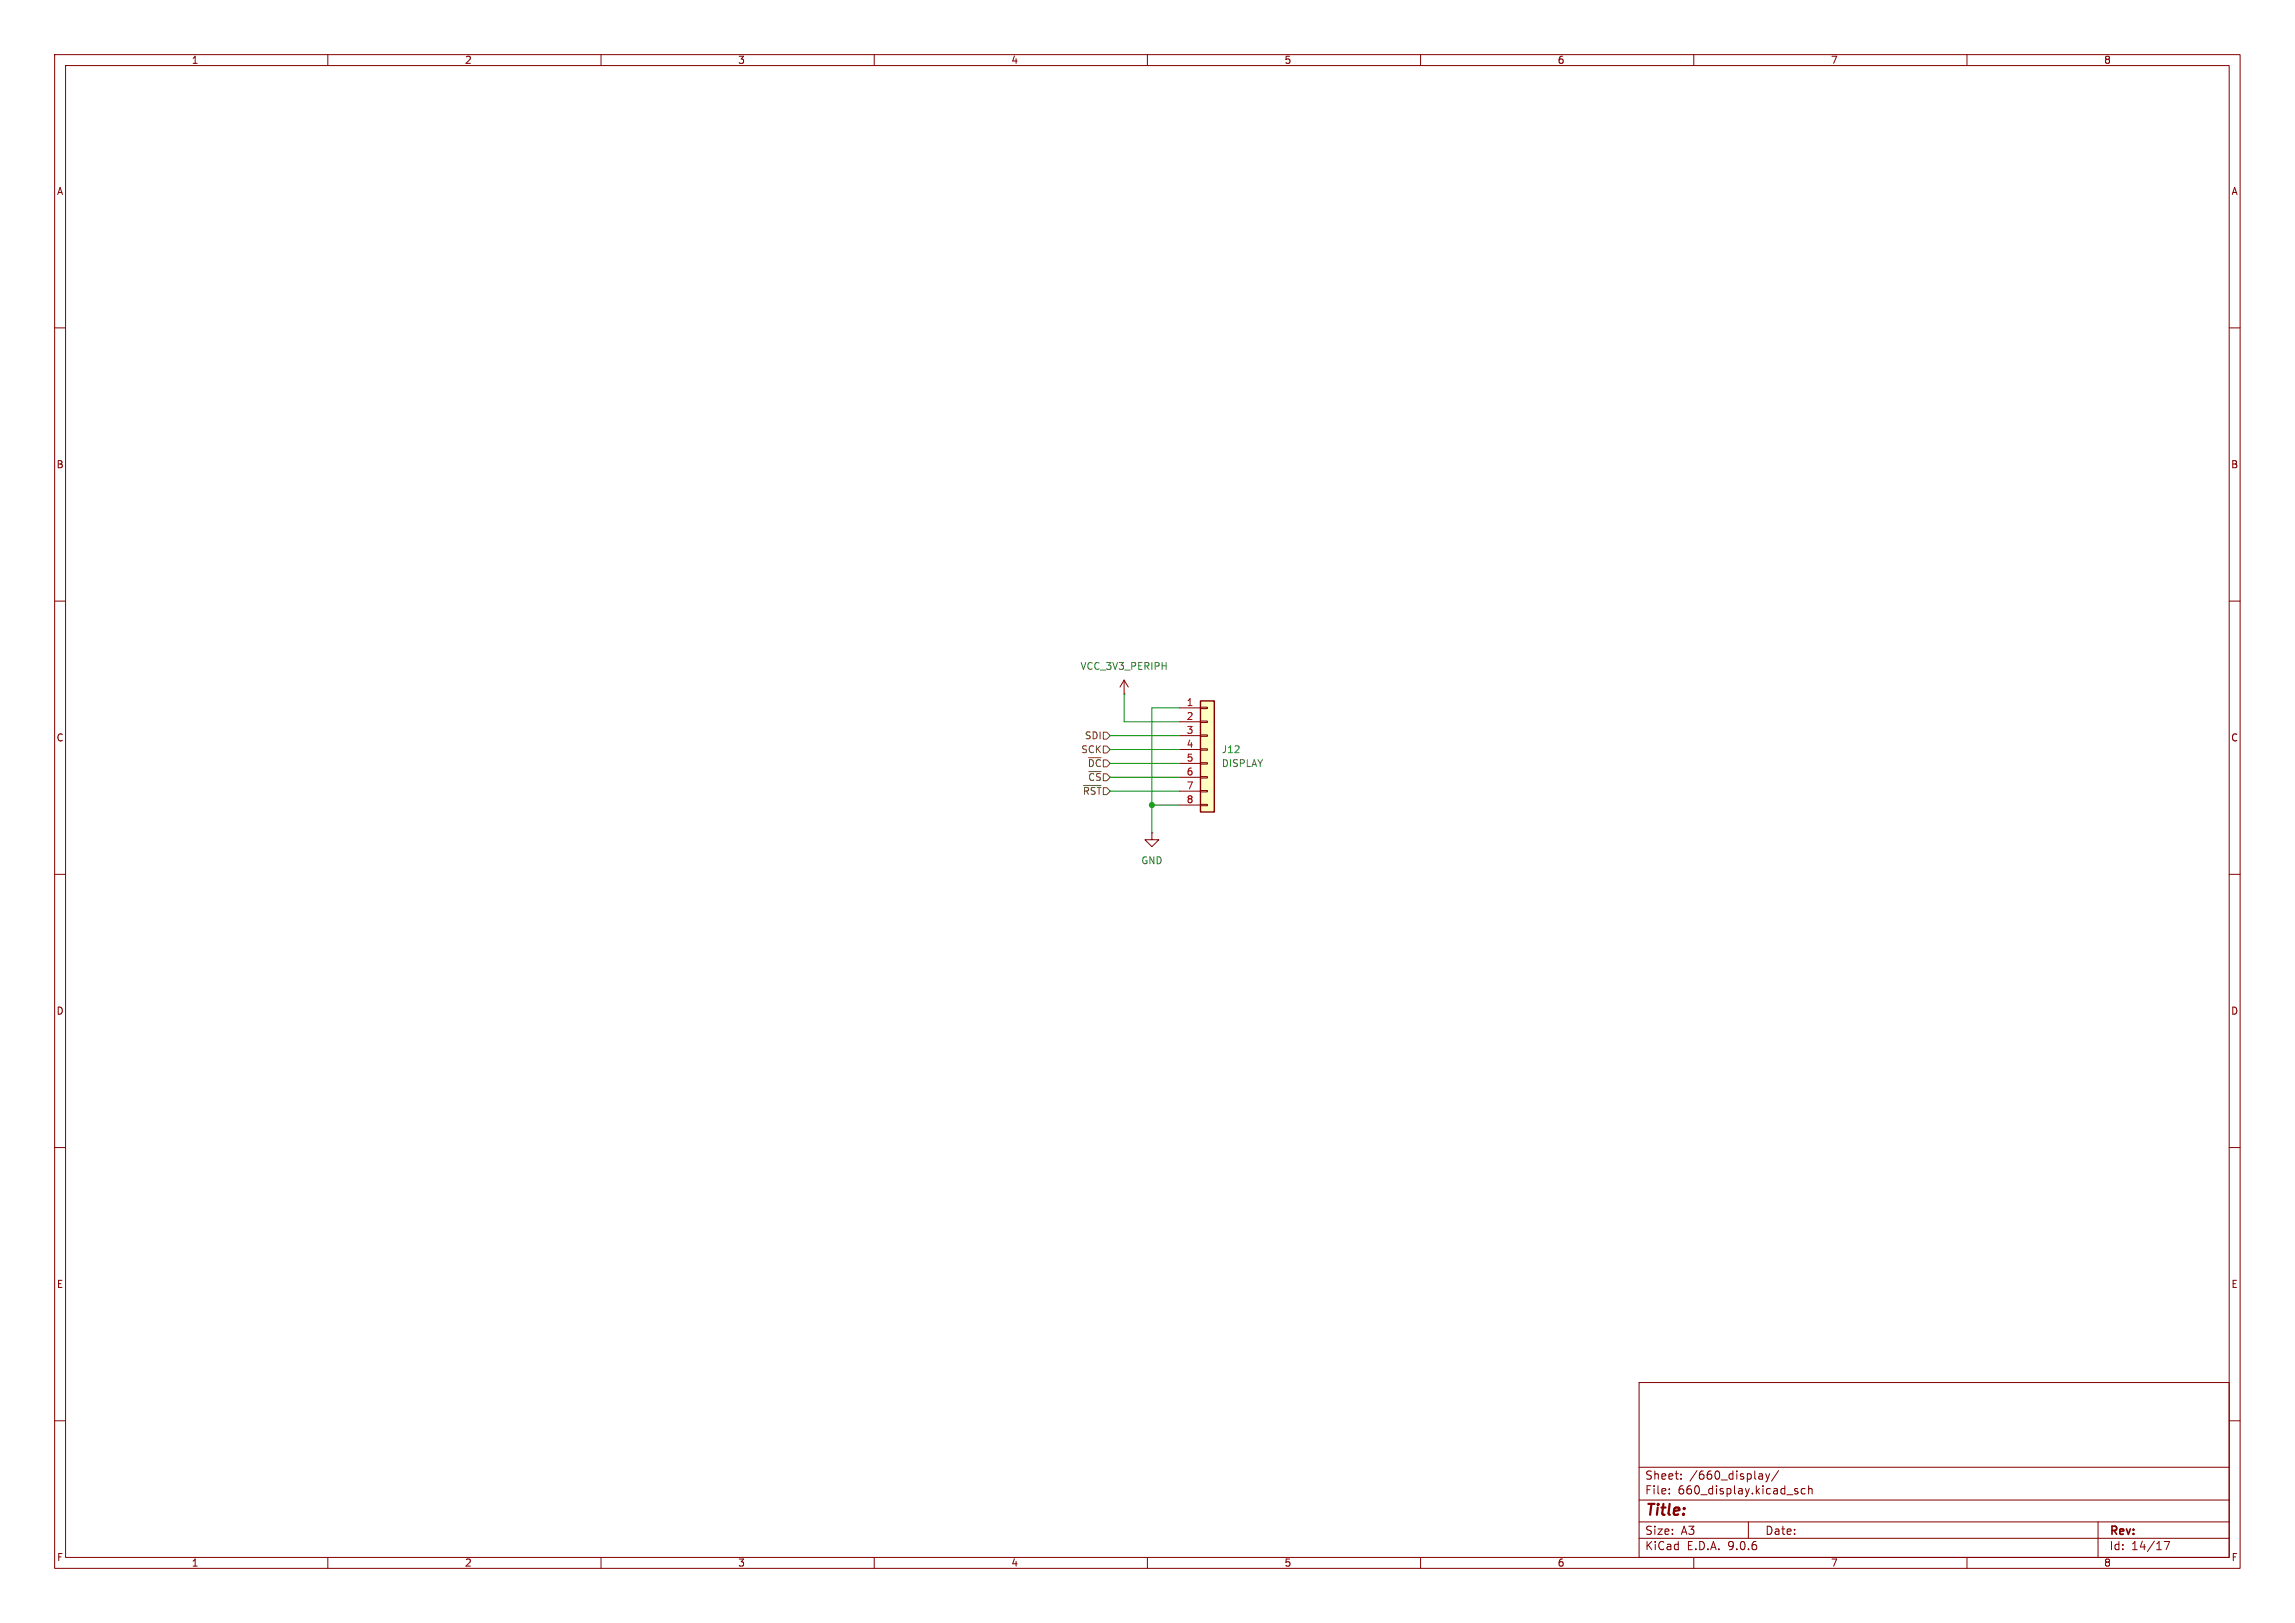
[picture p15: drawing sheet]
<svg xmlns="http://www.w3.org/2000/svg" width="297mm" height="210mm" viewBox="0 0 297 210" stroke-linecap="round" stroke-linejoin="round" font-family="sans-serif">
<defs><g id="words">
<text font-size="2" fill="#840000" x="212.8" y="196.5">Title:</text>
<g font-size="1.5" fill="#840000">
<text x="212.8" y="191.6">Sheet:</text>
<text x="218.6" y="191.6">/660_display/</text>
<text x="212.8" y="193.5">File:</text>
<text x="217.1" y="193.5">660_display.kicad_sch</text>
<text x="212.8" y="200.7">KiCad</text>
<text x="212.8" y="198.7">Size:</text>
<text x="217.5" y="198.7">A3</text>
<text x="218.3" y="200.7">E.D.A.</text>
<text x="223.7" y="200.7">9.0.6</text>
<text x="228.4" y="198.7">Date:</text>
<text x="272.9" y="198.9">Rev:</text>
<text x="272.9" y="200.7">Id:</text>
<text x="275.8" y="200.7">14/17</text>
</g>
<g font-size="1.3" fill="#840000">
<text x="24.7" y="8.4">1</text>
<text x="60.1" y="8.4">2</text>
<text x="95.5" y="8.4">3</text>
<text x="130.8" y="8.4">4</text>
<text x="166.2" y="8.4">5</text>
<text x="201.5" y="8.4">6</text>
<text x="236.9" y="8.4">7</text>
<text x="272.2" y="8.4">8</text>
<text x="7.3" y="25.4">A</text>
<text x="288.7" y="25.4">A</text>
<text x="7.2" y="60.7">B</text>
<text x="288.7" y="60.7">B</text>
<text x="7.2" y="96.1">C</text>
<text x="288.7" y="96.1">C</text>
<text x="7.2" y="131.4">D</text>
<text x="288.7" y="131.4">D</text>
<text x="7.3" y="166.8">E</text>
<text x="288.7" y="166.8">E</text>
<text x="7.3" y="202.1">F</text>
<text x="24.7" y="202.9">1</text>
<text x="60.1" y="202.9">2</text>
<text x="95.5" y="202.9">3</text>
<text x="130.8" y="202.9">4</text>
<text x="166.2" y="202.9">5</text>
<text x="201.5" y="202.9">6</text>
<text x="236.9" y="202.9">7</text>
<text x="272.2" y="202.9">8</text>
<text x="288.7" y="202.1">F</text>
</g>
<g font-size="1.3" fill="#006464">
<text x="139.8" y="86.8">VCC_3V3_PERIPH</text>
<text x="158.1" y="97.6">J12</text>
<text x="158.1" y="99.4">DISPLAY</text>
<text x="147.6" y="112">GND</text>
</g>
<g font-size="1.3" fill="#725600">
<text x="140.3" y="95.8">SDI</text>
<text x="139.9" y="97.6">SCK</text>
<text x="140.7" y="99.4">~{DC}</text>
<text x="140.8" y="101.2">~{CS}</text>
<text x="140.1" y="103">~{RST}</text>
</g>
<g font-size="1.3" fill="#a90000">
<text x="153.5" y="91.4">1</text>
<text x="153.5" y="93.2">2</text>
<text x="153.5" y="95">3</text>
<text x="153.5" y="96.8">4</text>
<text x="153.5" y="98.6">5</text>
<text x="153.5" y="100.4">6</text>
<text x="153.5" y="102.2">7</text>
<text x="153.5" y="104">8</text>
</g>
</g></defs>
<g fill="none" stroke="#840000" stroke-width=".13">
<path d="M7.1 7.1h282.8v195.8h-282.8zM8.5 8.5h280v193h-280zM42.4 7.1v1.4M77.8 7.1v1.4M113.1 7.1v1.4M148.5 7.1v1.4M183.8 7.1v1.4M219.2 7.1v1.4M254.6 7.1v1.4M7.1 42.4h1.4M288.5 42.4h1.4M7.1 77.8h1.4"/>
<path d="M288.5 77.8h1.4M7.1 113.1h1.4M149.1 107.8v.9h.9l-.9 .9-.9-.9h.9M149.1 107.8h.1M288.5 113.1h1.4M7.1 148.5h1.4M288.5 148.5h1.4M212.1 178.9h76.4v22.6h-76.4zM7.1 183.8h1.4M212.1 199h76.4M212.1 196.9h76.4M212.1 194.1h76.4"/>
<path d="M212.1 189.9h76.4M216 193.2v.1M216 192.7v.1M217.5 191.3v.1M217.5 190.7v.1M226.3 196.9v2.1M227.7 190.7h.2l.2 .1v.6M228.1 191.4h-.4M228.1 190.9l-.4 .1M228.5 190.7l.3 .7M228.8 191.4l-.3 .4M229 190.7l-.2 .7"/>
<path d="M230.2 190.3l-.9 1.4M232.4 193h.2l.1 .2-.2 .1h-.2M232.4 192.6l.2 .1M233.6 192.7l-.3-.1-.2 .2v.3l.1 .2h.4M234.1 192.7l.1-.1 .3 .1v.6M234.1 192.2v1.1M271.5 196.9v4.6M280.1 199.5h.7l-.5 1M288.5 183.8h1.4M42.4 201.5v1.4M77.8 201.5v1.4M113.1 201.5v1.4"/>
<path d="M148.5 201.5v1.4M183.8 201.5v1.4M219.2 201.5v1.4M254.6 201.5v1.4"/>
</g>
<path d="M155.4 90.7h1.8v14.4h-1.8z" fill="#ffffc2"/>
<path d="M155.4 90.7h1.8v14.4h-1.8z" fill="none" stroke="#840000" stroke-width=".18"/>
<g fill="none" stroke="#840000" stroke-width=".13">
<path d="M145.5 89.8h.1M145.5 88l-.6 .9M145.5 88l.5 .9M145.5 88v1.8M152.7 91.6h2.7M152.7 93.4h2.7M152.7 95.2h2.7M152.7 97h2.7M152.7 98.8h2.7M155.4 91.5h.9v.2h-.9zM155.4 93.3h.9v.2h-.9zM155.4 95.1h.9v.2h-.9z"/>
<path d="M155.4 96.9h.9v.2h-.9zM155.4 98.7h.9v.2h-.9zM152.7 100.6h2.7M152.7 102.4h2.7M152.7 104.2h2.7M155.4 100.5h.9v.2h-.9zM155.4 102.3h.9v.2h-.9zM155.4 104.1h.9v.2h-.9z"/>
</g>
<path d="M142.8 96.5h.4l.5 .5-.5 .4h-.4zM142.8 94.7h.4l.5 .5-.5 .4h-.4zM140.2 101.6h2.3" fill="none" stroke="#725600" stroke-width=".13"/>
<path d="M143.7 95.2h9M143.7 97h9M143.7 98.8h9M145.5 89.8v3.6h7.2M152.7 91.6h-3.6v16.2M143.7 100.6h9M143.7 102.4h9M149.1 104.2h3.6" fill="none" stroke="#009600" stroke-width=".13"/>
<circle cx="149.1" cy="104.2" r=".32" fill="#009600" stroke="#009600" stroke-width=".13"/>
<use href="#words"/>
</svg>
